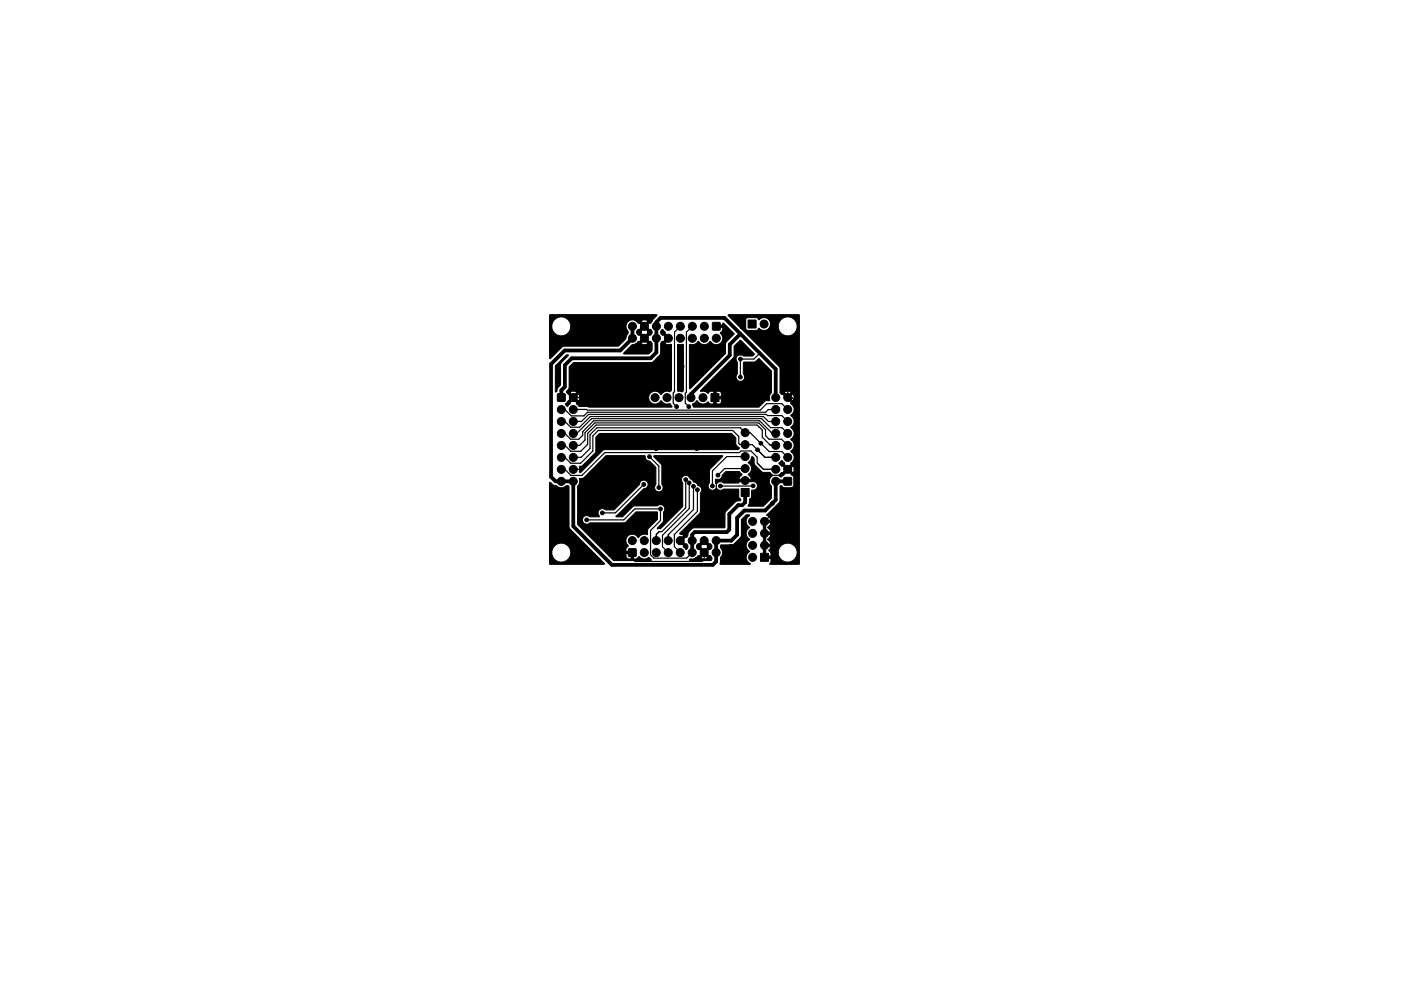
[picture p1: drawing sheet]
<svg xmlns="http://www.w3.org/2000/svg" width="297mm" height="210mm" viewBox="0 0 297 210" stroke-linecap="round" stroke-linejoin="round" font-family="sans-serif">
<g fill="#000" stroke="#000" stroke-width=".21">
<path d="M120.1 75.3h.3l.1 .1-1.5 1.5-.1 .4v4.3l-.7 .7-.1 .7-.3 .2-.1-5.5zM116.5 66.8h22.7l.1 .2-.9 .8-.4 .7h-.3l-.7 .7 .7 .8 .3-.1 .3 .4-.1 .5-.2 .3-.3-.1-.7 .8 .7 .7 .3-.1 .3 .4-.1 1.6-.7 .7-5.3-.1 1.8-1.8 .9-.3h1a1.29 1.29 0 0 0 1.5 0l-.8-.8-.7 .8h-1l.4-.5 .2 .1 .8-.7-.8-.8-.2 .1-.3-.4v-.3h.9l.1 .1-.1 .2 .7 .7 .8-.8-.1-.1 .1-.2-.8-.7-.7 .8h-.9l.3-.5 .2 .1 .8-.8-.8-.7-.2 .1-.4-.5h1l.7 .8 .8-.8a1.3 1.3 0 0 0-1.5 0h-1.1a1.39 1.39 0 0 0-1.8 .3 1.39 1.39 0 0 0 .2 1.9v.5l-.4 .5-.1 .6-1.6 1.5-11.5 .1-.5 .2-2.4 2.4-.2-.1v-6.8h.5a2.01 2.01 0 0 0 2.9 1.8 2.01 2.01 0 0 0 .3-3.4 2.01 2.01 0 0 0-3.2 1.4v.2h-.5zM121.6 77l16.6-.1 1.7-1.6 .2-.4v-2.1l.3-.4 .2 .1 .7-.7-.7-.8-.2 .1-.3-.4v-.5l.4-.3 .6 .5-.1 .3 1 1-1.1 1.2 .6 .2h.9v9.7l-.4 .3a1.36 1.36 0 0 0-1.6 .4l-.3 .2-.5-.5a1.35 1.35 0 0 0-1.4 0 1.39 1.39 0 0 0-.2 2.2 1.39 1.39 0 0 0 2.2-.4l.1 .1a1.36 1.36 0 0 0 1.4 .6l.4-.1 .3 .8h-17.6l-.4-.2h-1.7l-.5-.5 .1-.2-.8-.8-.7 .8 .1 .2-.6 .5-.4-.4 1.3-1.5h.7l.8 .8a1.33 1.33 0 0 0 0-1.5l-.8 .7h-.7l-1-1.1h.6l.8 .8 .7-.8a1.3 1.3 0 0 0-1.5 0l-.7-.1 .6-.9v-4.3zM143.7 73.1h1.2v9.8l-.3 .3-1-.3zM151.1 68.5h1.5v1.5h-1.5zM146.2 73.1l.1-.1a1.36 1.36 0 0 0 1.7-.5v-.1a1.56 1.56 0 0 0 2 .5l.5-.5a1.56 1.56 0 0 0 2.1 .5 1.44 1.44 0 0 0 .1-2.3l.5-.5v-.6h-1.5l-.1-.5h1.6l.2-.5 2.2 2.3-1.7 1.9-.1 2.3-7.5 7.5-.1-.1zM155.7 73.4l1.3-1.2 2.9 2.9-.4 .4h-1.8l-.6-.2a.94 .94 0 0 0-1 .5 .94 .94 0 0 0 .2 1.1v2.5a.92 .92 0 0 0 .1 1.3 .92 .92 0 0 0 1.3-.1 .92 .92 0 0 0-.1-1.3v-2.4l2.4-.1 1-.7 2.6 2.6-.1 4.6a2.29 2.29 0 0 0-.4 1.7l-.8 .1-1.4 1.3h-13.9l-.2-.7 1.1-.7a1.46 1.46 0 0 0 2.3 .3l.5 .4h1.8l.4-.2v-.9h-1l-.1 1.1h-.5v-1.6h1.6v-.7l-.2-.3-.9-.1v1.1h-.5v-1.1l-.8 .1-.4 .4-.5-.4h-1l-.1-.2 7-7 .1-.4zM158.6 67.9h1.7v1.7h-1.7zM154.4 66.8h15l.1 .1v52.8h-6.2l-.1-.1 .2-.4 .1-.7-1.6-.1-.1-.4h1.7l-.1-.8h1.6a2.01 2.01 0 0 0 2 2.1 2.01 2.01 0 0 0 2-2.1 2.01 2.01 0 0 0-2.1-2l-.1 .1a2 2 0 0 0-1.8 1.9h-1.6l-.4-.4 .4-.8h-1v2h-.6v-2.6l1.6 .1-.2-.6-.5-.5 .6-.5 .1-.5h-1v2h-.6v-2.5h1.6l-.2-.6-.5-.4 .6-.6 .1-.4h-1v2h-.6v-2.4l.2-.1h1.4a1.34 1.34 0 0 0-.8-1.1l2.7-2.9 .1-3.3a.33 .33 0 0 1 .5 .2l.5 .2h1.3l.4-.2 .3-.4v-1.4l-.2-.5-1.2-1.1-1.1 1a.37 .37 0 0 1-.4 .3 .37 .37 0 0 1-.3-.5l.5-.5 .2 .1 .7-.7h.8l.7 .7a1.33 1.33 0 0 0 0-1.5l-.7 .8h-.8l-.7-.8-.2 .1-.6-.6 .7-.6 .6 .5-.1 .3 .7 .7 .8-.7-.1-.3a1.44 1.44 0 0 0 0-2.4 1.49 1.49 0 0 0 0-2.6l.4-.4a1.44 1.44 0 0 0-.4-2.1 1.49 1.49 0 0 0 0-2.6 1.49 1.49 0 0 0 0-2.5l.1-.2-1.1-1.1h.7l.7 .8a1.33 1.33 0 0 0 0-1.5l-.7 .7h-.7l-.8-.7-.2 .1-.3-.4 .9-.1 .7 .8 .8-.8a1.3 1.3 0 0 0-1.5 0h-.9v-4.8l-.2-.6-8.1-8.2h1l.4 .5h1.9l.5-.5a1.41 1.41 0 0 0 2.4-.3l1.7-.1a2.01 2.01 0 0 0 2 2.1 2.01 2.01 0 0 0 2-2.1 2.01 2.01 0 0 0-2.1-2l-.1 .1a2 2 0 0 0-1.8 1.9h-1.7v-.2a1.41 1.41 0 0 0-.7-1.5 1.41 1.41 0 0 0-1.7 .3l-.5-.4h-2l-.3 .4v1.8h-1l-2.7-2.6zM118.2 83.6h1.6v1.5h-1.6zM122.9 101.5l.9-.2 4.7-4.6h8.2a1.01 1.01 0 0 0 .9 1.1l1.5 1.4-.1 3.6a.92 .92 0 0 0 .1 1.3 .92 .92 0 0 0 1.3-.1 .92 .92 0 0 0-.1-1.3v-4l-1.7-1.8 .1-.2h14.5v.2l-2.7 2.8-.1 2.8a.95 .95 0 0 0 .1 1.4 .95 .95 0 0 0 1.4-.3l.7 .4 .8-.2h3.2v1.7l.5 .4v.3l-1.1 .2-2.1 2.2-.2 .4-.1 3h-6.3l-.6 .2-.7 .7-.2 .8-.2 .3-.3-.1-.7 .8 .7 .8 .3-.1 .2 .3v.5l-.3 .4-.6-.6 .1-.2-1.1-1.1 1.1-1.1-.9-.4 4.3-4.4 .1-4.2a1.01 1.01 0 0 0-.6-1.7l-.3-.4-.6-.2-1-1.2-.5-.2a.93 .93 0 0 0-.9 .5 .93 .93 0 0 0 .1 1v5.1l-4.6 4.6-.7 .1v-.2l1.2-1.3 .1-2.1a.91 .91 0 0 0 0-1.3 .91 .91 0 0 0-1.3 0h-5l-2.4 2.3h-1.4l5.9-5.9a.92 .92 0 0 0 .9-1 .92 .92 0 0 0-1-.9 .92 .92 0 0 0-.8 1l-5.4 5.3h-1.9a.95 .95 0 0 0-1.3 .2 .95 .95 0 0 0 .1 1.3h-2.1a.91 .91 0 0 0-1.3 .1 .91 .91 0 0 0 0 1.2 .91 .91 0 0 0 1.3 .1l7.4-.1 .3-.1 2.2-2.2h4.4l.1 1.6-2 2-.1 1.1-.2 .1a1.36 1.36 0 0 0-1.4 .3l-.3 .3h-.2a1.39 1.39 0 0 0-2.1-.3 1.39 1.39 0 0 0 .1 2.2l-.4 .4-.1 .7h1.6v1.6l.7-.1 .5-.4a1.59 1.59 0 0 0 2.1 .2l.5 .4v.2h-8l-1-1h3.6l.3 .5 .8 .2v-1.1h-1.1v.4h-3.6l-6.6-6.6v-8.1l.4-.8zM150.7 83.5h1.7v1.7h-1.7z"/>
<path d="M126.4 92.7l.8-.7h27.8l1 .8 .1 1.5 .7 .7-.3 .4h-28.4l-.3 .2-4.6 4.6h-.3l-.1-1.2 .7-.2 2.8-2.9zM151.7 101.7h.3a.95 .95 0 0 0 1.2-.9l.7-.8h2.8l.6 .7-.4 .4-.2 .6h2.6l-.2-.6-.5-.4 .3-.3a1.43 1.43 0 0 0-.3-2.3l.6-.5 .3-.7 .4 .4 .1 1.2 1.5 1.6 .3 .1h1.5l.5 .6a1.54 1.54 0 0 0-.4 2.1l.2 .3-.1 2.5-1.7 1.7-3.2-.1 .3-.5v-.9l.4-.4 .1-1.5a.92 .92 0 0 0 1.2-.9 .92 .92 0 0 0-1.2-.9h-2.7l-.1 .3h-3.1l-.3-.2a.96 .96 0 0 0-1.3 .3l-.2-.2zM116.5 102.4l.2-.1 .7 .7 .7 .1a1.42 1.42 0 0 0 2-.1h.4l.1 .2 .1 8.8 7.5 7.7h-11.6l-.1-.1v-2.4h.5a2.01 2.01 0 0 0 2.8 1.9 2.01 2.01 0 0 0 .6-3.3 2.01 2.01 0 0 0-2.2-.4 2.01 2.01 0 0 0-1.2 1.8h-.5zM133.3 116.5h1.5v1.5h-1.5zM147.9 115.4l.3 .1 1.1-1.1 1.1 1.1 .3-.1 .2 .3v.5l-.3 .4-.2-.1-.7 .7 .7 .8 .3-.1 .2 .4v.5l-.2 .1h-4.4l-.2-.1a.46 .46 0 0 1 .7-.2l.7-.2h1a1.28 1.28 0 0 0 1.6 0l-.8-.8-.8 .8h-1l.5-.5 .2 .1 .7-.8-.7-.7-.3 .1-.2-.4v-.4h.8l.2 .2-.2 .1 .8 .8 .8-.8-.2-.1 .2-.2-.8-.7-.8 .7h-.8zM157.1 103.6h1.7v1.7h-1.7zM157.2 110.2l1-1 .7 .1a1.55 1.55 0 0 0 0 2.6v.1a1.44 1.44 0 0 0 0 2.4 1.48 1.48 0 0 0 0 2.6 1.47 1.47 0 0 0-.7 1.4 1.47 1.47 0 0 0 .9 1.2l-.1 .1h-6.2l-.2-.1 .2-1.4a1.41 1.41 0 0 0-.1-2l.2-.6 2.5-.1 1.6-1.5 .2-.5zM161.3 117.4h1.6v1.7h-1.6zM166.2 101.3h1.6v1.6h-1.6z"/>
<circle cx="134.1" cy="69.2" r=".85"/>
<circle cx="134.1" cy="71.8" r=".85"/>
<circle cx="136.6" cy="71.8" r=".85"/>
<circle cx="136.6" cy="69.2" r=".85"/>
<circle cx="139.2" cy="69.2" r=".85"/>
<circle cx="139.2" cy="71.8" r=".85"/>
<circle cx="141.7" cy="71.8" r=".85"/>
<circle cx="141.7" cy="69.2" r=".85"/>
<circle cx="144.2" cy="71.8" r=".85"/>
<circle cx="144.2" cy="69.2" r=".85"/>
<circle cx="144.6" cy="77.7" r=".4"/>
<circle cx="146.8" cy="71.8" r=".85"/>
<circle cx="146.8" cy="69.2" r=".85"/>
<circle cx="148.1" cy="77.7" r=".4"/>
<circle cx="149.3" cy="69.2" r=".85"/>
<circle cx="149.3" cy="71.8" r=".85"/>
<circle cx="151.9" cy="71.8" r=".85"/>
<circle cx="157" cy="80" r=".4"/>
<circle cx="157" cy="76.2" r=".4"/>
<circle cx="157" cy="74.9" r=".4"/>
<circle cx="162" cy="68.7" r=".85"/>
<circle cx="118.2" cy="81.1" r=".4"/>
<circle cx="119" cy="94.5" r=".85"/>
<circle cx="119" cy="97" r=".85"/>
<circle cx="119" cy="89.4" r=".85"/>
<circle cx="119" cy="92" r=".85"/>
<circle cx="119" cy="99.6" r=".85"/>
<circle cx="119" cy="86.9" r=".85"/>
<circle cx="121.5" cy="92" r=".85"/>
<circle cx="121.5" cy="97" r=".85"/>
<circle cx="121.5" cy="99.6" r=".85"/>
<circle cx="121.5" cy="94.5" r=".85"/>
<circle cx="121.5" cy="84.3" r=".85"/>
<circle cx="121.5" cy="86.9" r=".85"/>
<circle cx="121.5" cy="89.4" r=".85"/>
<circle cx="127.3" cy="95.2" r=".4"/>
<circle cx="136.7" cy="85.8" r=".4"/>
<circle cx="137.7" cy="96.9" r=".4"/>
<circle cx="138.9" cy="84.4" r=".85"/>
<circle cx="139.1" cy="95.2" r=".4"/>
<circle cx="141.4" cy="84.4" r=".85"/>
<circle cx="143.4" cy="86.3" r=".4"/>
<circle cx="144" cy="84.4" r=".85"/>
<circle cx="146" cy="86.3" r=".4"/>
<circle cx="146.5" cy="84.4" r=".85"/>
<circle cx="147.8" cy="95.2" r=".4"/>
<circle cx="147.8" cy="98.1" r=".4"/>
<circle cx="149" cy="84.4" r=".85"/>
<circle cx="157.1" cy="81.4" r=".4"/>
<circle cx="158" cy="96.9" r=".85"/>
<circle cx="158" cy="91.8" r=".85"/>
<circle cx="158" cy="99.4" r=".85"/>
<circle cx="158" cy="94.3" r=".85"/>
<circle cx="160.6" cy="95.4" r=".4"/>
<circle cx="161.3" cy="94" r=".4"/>
<circle cx="162.5" cy="80.4" r=".4"/>
<circle cx="164.5" cy="86.9" r=".85"/>
<circle cx="164.5" cy="92" r=".85"/>
<circle cx="164.5" cy="89.4" r=".85"/>
<circle cx="164.5" cy="97" r=".85"/>
<circle cx="164.5" cy="94.5" r=".85"/>
<circle cx="164.5" cy="84.3" r=".85"/>
<circle cx="164.5" cy="99.6" r=".85"/>
<circle cx="166.3" cy="80.4" r=".4"/>
<circle cx="167" cy="97" r=".85"/>
<circle cx="167" cy="84.3" r=".85"/>
<circle cx="167" cy="94.5" r=".85"/>
<circle cx="167" cy="99.6" r=".85"/>
<circle cx="167" cy="86.9" r=".85"/>
<circle cx="167" cy="92" r=".85"/>
<circle cx="167" cy="89.4" r=".85"/>
<circle cx="118.5" cy="108.7" r=".4"/>
<circle cx="119" cy="102.1" r=".85"/>
<circle cx="121.5" cy="102.1" r=".85"/>
<circle cx="124.4" cy="110.3" r=".4"/>
<circle cx="127.7" cy="108.8" r=".4"/>
<circle cx="129.7" cy="113.7" r=".4"/>
<circle cx="134.1" cy="114.7" r=".85"/>
<circle cx="136.5" cy="102.8" r=".4"/>
<circle cx="136.6" cy="117.2" r=".85"/>
<circle cx="136.6" cy="114.7" r=".85"/>
<circle cx="139.1" cy="117.2" r=".85"/>
<circle cx="139.1" cy="114.7" r=".85"/>
<circle cx="139.7" cy="103.4" r=".4"/>
<circle cx="140" cy="108" r=".4"/>
<circle cx="141.7" cy="117.2" r=".85"/>
<circle cx="141.7" cy="114.7" r=".85"/>
<circle cx="144.2" cy="114.7" r=".85"/>
<circle cx="144.2" cy="117.2" r=".85"/>
<circle cx="145.4" cy="101.8" r=".4"/>
<circle cx="146.1" cy="102.5" r=".4"/>
<circle cx="146.8" cy="114.7" r=".85"/>
<circle cx="146.8" cy="117.2" r=".85"/>
<circle cx="147" cy="103.2" r=".4"/>
<circle cx="147.9" cy="103.9" r=".4"/>
<circle cx="149.3" cy="114.7" r=".85"/>
<circle cx="149.3" cy="117.2" r=".85"/>
<circle cx="151" cy="103.1" r=".4"/>
<circle cx="151.8" cy="114.7" r=".85"/>
<circle cx="151.8" cy="117.2" r=".85"/>
<circle cx="152.2" cy="100.8" r=".4"/>
<circle cx="152.7" cy="103.1" r=".4"/>
<circle cx="154.9" cy="115.9" r=".4"/>
<circle cx="158" cy="102" r=".85"/>
<circle cx="159.6" cy="118.2" r=".85"/>
<circle cx="159.6" cy="113.2" r=".85"/>
<circle cx="159.6" cy="115.7" r=".85"/>
<circle cx="159.6" cy="110.6" r=".85"/>
<circle cx="159.7" cy="103.1" r=".4"/>
<circle cx="162.1" cy="113.2" r=".85"/>
<circle cx="162.1" cy="115.7" r=".85"/>
<circle cx="162.1" cy="110.6" r=".85"/>
<circle cx="163.7" cy="106.8" r=".4"/>
<circle cx="164.5" cy="102.1" r=".85"/>
</g>
<g fill="none" stroke="#000" stroke-width=".25">
<path d="M144.2 69.2l-1.2 1.3v12.6l-.3 .2v2.3l.8 .7M146.8 69.2l-1.3 1.3v12.7l-.2 .2v2.1l.7 .8M157 74.9h-.4l-.7 .7v4.7l1.1 1.1h4.5l1-1M161.1 74.9l-1.2 1.3h-2.9v3.8M119.8 99.6l1.3 1.3h2.3l4.8-4.9h28.6l.3-.3h2.1l1.3 1.3v1.2l1.4 1.4h2.6M119.8 86.9l1.3 1.3h2.7l.8-.7h37.7l.6-.6h.8M119.8 89.4l1.2 1.2h1.9l2.3-2.2h36.7l1 1h.8M119.8 94.5l1.2 1.2h2.1l1.5-1.4v-2.4l1.8-1.7h34.1l1.1 1v1.6l1.8 1.7h1.1M119.8 91.9l1.2 1.3h1.7l.8-.8v-.8l2.4-2.3h35.2l2.6 2.7h.8M119.8 97l1.2 1.3h2.1l2.6-2.6v-3.2l1.1-1.2h28.5l1.3 1.3v1.5l.3 .2h2.6l2.7 2.7h2.3M122.3 84.3h.8l1.5 1.5h12.1M122.3 86.9h2.1l.1 .1h36.7l1.4-1.4h3.2l1.2 1.3"/>
<path d="M122.3 89.4h1l1.5-1.5h37.7l.2 .3h3.1l1.2 1.2M122.3 94.5h.6l1.1-1.1v-1.6l2.1-2.1h34.8l1.4 1.5v1.2l.8 .8h2.6l1.3 1.3M122.3 91.9l3.1-3.1h36.1l1.9 1.9h2.4l1.2 1.3M125.2 91.3h.1M137.7 96.9l2 2v4.5M147.8 95.2h-20.4l-4.4 4.4h-.7M157.1 81.4l-3 3h-2.5M158 99.4h-4.4l-1.4 1.4M158 96.9h-3.9l-3.1 3v3.2M161.3 94l-2.3-2.2h-1l-1.1-1h-30.3l-1.5 1.4v3l-1.9 1.8h-.9M161.3 94l1.8 1.8h2.7l1.2 1.2M162.8 97h.1"/>
<path d="M166.3 80.4v1.3l.7 .8v1.8h.9l.7 .7v13l-2.9 2.9h-3.1l-1.1 1.1h-9.2l-.4 .4v1.6l-.3 .3h-1.5l-.9-.9v-4l-1.4-1.3M167 99.6l1.3 1.3v3.5l-6.2 6.2v7.6M124.4 110.3h7.9l2.3-2.3h5.4v2.4l-2.1 2.1v5.2l.8 .7h6.9l1.2-1.2M129.7 113.7h1.2l.9 .9v2.2l.5 .4h1.8v1.3l.5 .6h14.3l.4-.4v-1.5M136.5 102.8l-6 6h-2.8M139.2 113.4v.6M141.7 113.4v.6M145.4 101.8v5.9l-5.1 5.1h-.5l-.7 .6v1.3M145.4 101.8h.1M146.1 102.5v5.4l-5.6 5.7v2.4l1.2 1.2M147 103.2v4.9l-5.3 5.4v1.2M147.9 103.9v4.6l-4.9 4.9v2.6l1.2 1.2"/>
<path d="M159.7 103.1h-7"/>
</g>
<path d="M134.1 69.2v2.6l-2.6 2.6h-11.8l-2.9 2.9v23.9l1 .9h3.7v9.6l8.2 8.1h21.4l.7-.7v-4.4h3.3l1.2-1.2v-3.6l1.5-1.6h4.4l2.3-2.2v-4h2.5M157 70.8l-2.3 2.3v2.3l-8.2 8.2v.8M164.5 84.3v-6l-10.9-10.9h-13.5l-.9 .9v6.5l-1.3 1.2h-16.7l-1.4 1.5v4.6l-.8 .7v1.5M158 104.5v2.1l-.6 .6h-.9l-1.9 1.9v3.3l-.5 .5h-6.8l-.5 .5v3.8" fill="none" stroke="#000" stroke-width=".8"/>
</svg>
